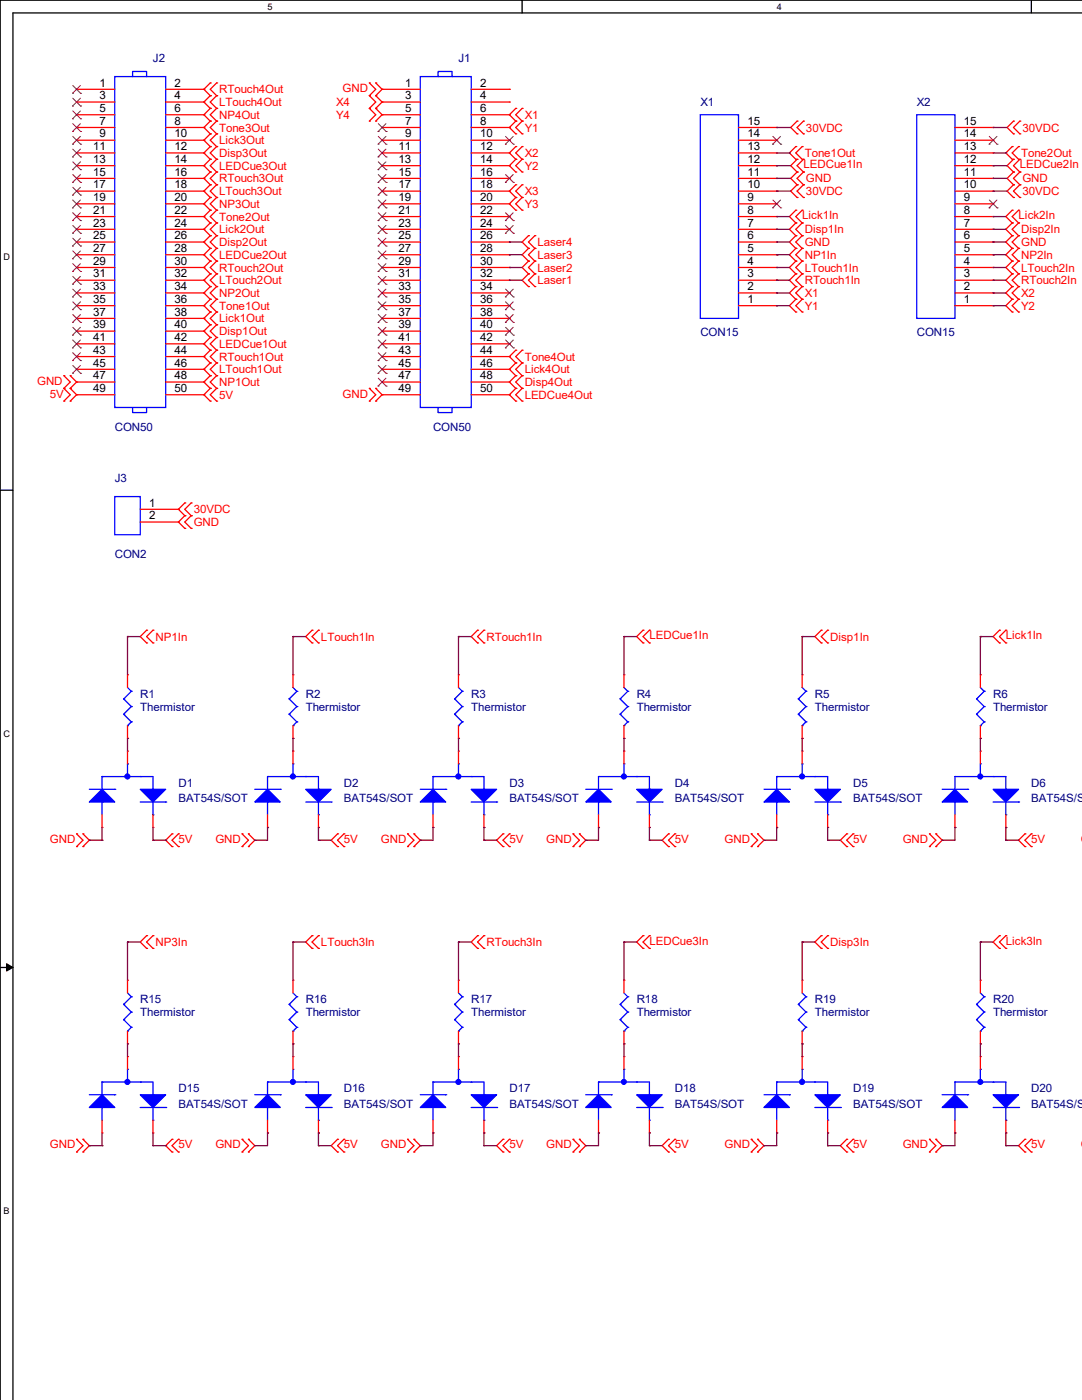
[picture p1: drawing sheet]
<svg xmlns="http://www.w3.org/2000/svg" width="216mm" height="279mm" viewBox="0 0 216 279" stroke-linecap="round" stroke-linejoin="round" font-family="sans-serif">
<defs><g id="words">
<g font-size="2.3">
<text x="19.9" y="17.3">1</text>
<text x="34.8" y="17.3">2</text>
<text x="80.8" y="17.3">1</text>
<text x="95.8" y="17.3">2</text>
<text x="19.9" y="19.8">3</text>
<text x="19.9" y="22.4">5</text>
<text x="34.8" y="19.8">4</text>
<text x="34.8" y="22.4">6</text>
<text x="80.8" y="19.8">3</text>
<text x="80.8" y="22.4">5</text>
<text x="95.8" y="19.8">4</text>
<text x="95.8" y="22.4">6</text>
<text x="18.6" y="30">11</text>
<text x="19.9" y="24.9">7</text>
<text x="19.9" y="27.4">9</text>
<text x="34.8" y="24.9">8</text>
<text x="34.8" y="27.4">10</text>
<text x="34.8" y="30">12</text>
<text x="79.5" y="30">11</text>
<text x="80.8" y="24.9">7</text>
<text x="80.8" y="27.4">9</text>
<text x="95.8" y="24.9">8</text>
<text x="95.8" y="27.4">10</text>
<text x="95.8" y="30">12</text>
<text x="149.1" y="30">13</text>
<text x="149.1" y="27.4">14</text>
<text x="149.1" y="24.9">15</text>
<text x="192.3" y="30">13</text>
<text x="192.3" y="27.4">14</text>
<text x="192.3" y="24.9">15</text>
<text x="18.6" y="32.5">13</text>
<text x="18.6" y="35.1">15</text>
<text x="34.8" y="32.5">14</text>
<text x="34.8" y="35.1">16</text>
<text x="79.5" y="32.5">13</text>
<text x="79.5" y="35.1">15</text>
<text x="95.8" y="32.5">14</text>
<text x="95.8" y="35.1">16</text>
<text x="149.1" y="35.1">11</text>
<text x="149.1" y="32.5">12</text>
<text x="192.3" y="35.1">11</text>
<text x="192.3" y="32.5">12</text>
<text x="18.6" y="37.6">17</text>
<text x="18.6" y="40.1">19</text>
<text x="34.8" y="37.6">18</text>
<text x="34.8" y="40.1">20</text>
<text x="79.5" y="37.6">17</text>
<text x="79.5" y="40.1">19</text>
<text x="95.8" y="37.6">18</text>
<text x="95.8" y="40.1">20</text>
<text x="149.1" y="40.1">9</text>
<text x="149.1" y="37.6">10</text>
<text x="192.3" y="40.1">9</text>
<text x="192.3" y="37.6">10</text>
<text x="18.6" y="42.7">21</text>
<text x="18.6" y="45.2">23</text>
<text x="18.6" y="47.8">25</text>
<text x="34.8" y="42.7">22</text>
<text x="34.8" y="45.2">24</text>
<text x="34.8" y="47.8">26</text>
<text x="79.5" y="42.7">21</text>
<text x="79.5" y="45.2">23</text>
<text x="79.5" y="47.8">25</text>
<text x="95.8" y="42.7">22</text>
<text x="95.8" y="45.2">24</text>
<text x="95.8" y="47.8">26</text>
<text x="149.1" y="47.8">6</text>
<text x="149.1" y="45.2">7</text>
<text x="149.1" y="42.7">8</text>
<text x="192.3" y="47.8">6</text>
<text x="192.3" y="45.2">7</text>
<text x="192.3" y="42.7">8</text>
<text x="18.6" y="50.3">27</text>
<text x="18.6" y="52.8">29</text>
<text x="34.8" y="50.3">28</text>
<text x="34.8" y="52.8">30</text>
<text x="79.5" y="50.3">27</text>
<text x="79.5" y="52.8">29</text>
<text x="95.8" y="50.3">28</text>
<text x="95.8" y="52.8">30</text>
<text x="149.1" y="52.8">4</text>
<text x="149.1" y="50.3">5</text>
<text x="192.3" y="52.8">4</text>
<text x="192.3" y="50.3">5</text>
<text x="18.6" y="55.4">31</text>
<text x="18.6" y="57.9">33</text>
<text x="34.8" y="55.4">32</text>
<text x="34.8" y="57.9">34</text>
<text x="79.5" y="55.4">31</text>
<text x="79.5" y="57.9">33</text>
<text x="95.8" y="55.4">32</text>
<text x="95.8" y="57.9">34</text>
<text x="149.1" y="57.9">2</text>
<text x="149.1" y="55.4">3</text>
<text x="192.3" y="57.9">2</text>
<text x="192.3" y="55.4">3</text>
<text x="18.6" y="60.5">35</text>
<text x="18.6" y="63">37</text>
<text x="18.6" y="65.5">39</text>
<text x="34.8" y="60.5">36</text>
<text x="34.8" y="63">38</text>
<text x="34.8" y="65.5">40</text>
<text x="79.5" y="60.5">35</text>
<text x="79.5" y="63">37</text>
<text x="79.5" y="65.5">39</text>
<text x="95.8" y="60.5">36</text>
<text x="95.8" y="63">38</text>
<text x="95.8" y="65.5">40</text>
<text x="149.1" y="60.5">1</text>
<text x="192.3" y="60.5">1</text>
<text x="18.6" y="68.1">41</text>
<text x="18.6" y="70.6">43</text>
<text x="34.8" y="68.1">42</text>
<text x="34.8" y="70.6">44</text>
<text x="79.5" y="68.1">41</text>
<text x="79.5" y="70.6">43</text>
<text x="95.8" y="68.1">42</text>
<text x="95.8" y="70.6">44</text>
<text x="18.6" y="73.2">45</text>
<text x="18.6" y="75.7">47</text>
<text x="34.8" y="73.2">46</text>
<text x="34.8" y="75.7">48</text>
<text x="79.5" y="73.2">45</text>
<text x="79.5" y="75.7">47</text>
<text x="95.8" y="73.2">46</text>
<text x="95.8" y="75.7">48</text>
<text x="18.6" y="78.2">49</text>
<text x="34.8" y="78.2">50</text>
<text x="79.5" y="78.2">49</text>
<text x="95.8" y="78.2">50</text>
<text x="29.8" y="101.1">1</text>
<text x="29.8" y="103.6">2</text>
</g>
<g font-size="2.3" fill="#000080">
<text x="30.5" y="12.3">J2</text>
<text x="91.5" y="12.3">J1</text>
<text x="139.7" y="21.2">X1</text>
<text x="182.9" y="21.2">X2</text>
<text x="139.7" y="67.1">CON15</text>
<text x="182.9" y="67.1">CON15</text>
<text x="22.9" y="85.9">CON50</text>
<text x="86.4" y="85.9">CON50</text>
<text x="22.9" y="96.1">J3</text>
<text x="22.9" y="111.3">CON2</text>
<text x="28" y="139.3">R1</text>
<text x="28" y="141.8">Thermistor</text>
<text x="61" y="139.3">R2</text>
<text x="61" y="141.8">Thermistor</text>
<text x="94" y="139.3">R3</text>
<text x="94" y="141.8">Thermistor</text>
<text x="127" y="139.3">R4</text>
<text x="127" y="141.8">Thermistor</text>
<text x="162.6" y="139.3">R5</text>
<text x="162.6" y="141.8">Thermistor</text>
<text x="198.2" y="139.3">R6</text>
<text x="198.2" y="141.8">Thermistor</text>
<text x="35.6" y="157.1">D1</text>
<text x="35.6" y="160.1">BAT54S/SOT</text>
<text x="68.6" y="157.1">D2</text>
<text x="68.6" y="160.1">BAT54S/SOT</text>
<text x="101.6" y="157.1">D3</text>
<text x="101.6" y="160.1">BAT54S/SOT</text>
<text x="134.7" y="157.1">D4</text>
<text x="134.7" y="160.1">BAT54S/SOT</text>
<text x="170.2" y="157.1">D5</text>
<text x="170.2" y="160.1">BAT54S/SOT</text>
<text x="205.8" y="157.1">D6</text>
<text x="205.8" y="160.1">BAT54S/SO</text>
<text x="28" y="200.2">R15</text>
<text x="28" y="202.8">Thermistor</text>
<text x="61" y="200.2">R16</text>
<text x="61" y="202.8">Thermistor</text>
<text x="94" y="200.2">R17</text>
<text x="94" y="202.8">Thermistor</text>
<text x="127" y="200.2">R18</text>
<text x="127" y="202.8">Thermistor</text>
<text x="162.6" y="200.2">R19</text>
<text x="162.6" y="202.8">Thermistor</text>
<text x="198.2" y="200.2">R20</text>
<text x="198.2" y="202.8">Thermistor</text>
<text x="35.6" y="218">D15</text>
<text x="35.6" y="221.1">BAT54S/SOT</text>
<text x="68.6" y="218">D16</text>
<text x="68.6" y="221.1">BAT54S/SOT</text>
<text x="101.6" y="218">D17</text>
<text x="101.6" y="221.1">BAT54S/SOT</text>
<text x="134.7" y="218">D18</text>
<text x="134.7" y="221.1">BAT54S/SOT</text>
<text x="170.2" y="218">D19</text>
<text x="170.2" y="221.1">BAT54S/SOT</text>
<text x="205.8" y="218">D20</text>
<text x="205.8" y="221.1">BAT54S/SO</text>
</g>
<g font-size="2.3" fill="#f00">
<text x="43.7" y="18.6">RTouch4Out</text>
<text x="43.7" y="21.2">LTouch4Out</text>
<text x="43.7" y="23.7">NP4Out</text>
<text x="67.1" y="21.2">X4</text>
<text x="67.1" y="23.7">Y4</text>
<text x="68.4" y="18.4">GND</text>
<text x="104.7" y="23.7">X1</text>
<text x="43.7" y="28.8">Lick3Out</text>
<text x="43.7" y="26.2">Tone3Out</text>
<text x="104.7" y="26.2">Y1</text>
<text x="160.8" y="26.2">30VDC</text>
<text x="204" y="26.2">30VDC</text>
<text x="43.7" y="33.9">LEDCue3Out</text>
<text x="43.7" y="31.3">Disp3Out</text>
<text x="104.7" y="31.3">X2</text>
<text x="104.7" y="33.9">Y2</text>
<text x="160.3" y="33.6">LEDCue1In</text>
<text x="160.6" y="31.3">Tone1Out</text>
<text x="203.5" y="33.6">LEDCue2In</text>
<text x="203.8" y="31.3">Tone2Out</text>
<text x="43.7" y="36.4">RTouch3Out</text>
<text x="43.7" y="38.9">LTouch3Out</text>
<text x="43.7" y="41.5">NP3Out</text>
<text x="104.7" y="38.9">X3</text>
<text x="104.7" y="41.5">Y3</text>
<text x="160.8" y="36.4">GND</text>
<text x="160.8" y="38.9">30VDC</text>
<text x="204" y="36.4">GND</text>
<text x="204" y="38.9">30VDC</text>
<text x="43.7" y="46.6">Lick2Out</text>
<text x="43.7" y="44">Tone2Out</text>
<text x="160.1" y="43.8">Lick1In</text>
<text x="160.6" y="46.6">Disp1In</text>
<text x="203.2" y="43.8">Lick2In</text>
<text x="203.8" y="46.6">Disp2In</text>
<text x="43.7" y="49.1">Disp2Out</text>
<text x="43.7" y="51.6">LEDCue2Out</text>
<text x="107.2" y="49.1">Laser4</text>
<text x="107.2" y="51.6">Laser3</text>
<text x="160.6" y="51.6">NP1In</text>
<text x="160.6" y="49.1">GND</text>
<text x="203.8" y="51.6">NP2In</text>
<text x="203.8" y="49.1">GND</text>
<text x="43.7" y="54.2">RTouch2Out</text>
<text x="43.7" y="56.7">LTouch2Out</text>
<text x="43.7" y="59.3">NP2Out</text>
<text x="107.2" y="54.2">Laser2</text>
<text x="107.2" y="56.7">Laser1</text>
<text x="160.6" y="59.3">X1</text>
<text x="160.6" y="54.2">LTouch1In</text>
<text x="160.6" y="56.7">RTouch1In</text>
<text x="203.8" y="59.3">X2</text>
<text x="203.8" y="54.2">LTouch2In</text>
<text x="203.8" y="56.7">RTouch2In</text>
<text x="43.7" y="64.3">Lick1Out</text>
<text x="43.7" y="61.8">Tone1Out</text>
<text x="160.6" y="61.8">Y1</text>
<text x="203.8" y="61.8">Y2</text>
<text x="43.7" y="66.9">Disp1Out</text>
<text x="43.7" y="69.4">LEDCue1Out</text>
<text x="43.7" y="72">RTouch1Out</text>
<text x="104.7" y="72">Tone4Out</text>
<text x="7.4" y="76.8">GND</text>
<text x="43.7" y="74.5">LTouch1Out</text>
<text x="43.7" y="77">NP1Out</text>
<text x="104.7" y="74.5">Lick4Out</text>
<text x="104.7" y="77">Disp4Out</text>
<text x="9.9" y="79.3">5V</text>
<text x="43.7" y="79.6">5V</text>
<text x="68.4" y="79.3">GND</text>
<text x="104.7" y="79.6">LEDCue4Out</text>
<text x="38.7" y="105">GND</text>
<text x="38.7" y="102.4">30VDC</text>
<text x="31" y="127.8">NP1In</text>
<text x="64.1" y="127.8">LTouch1In</text>
<text x="97.1" y="127.8">RTouch1In</text>
<text x="129.6" y="127.6">LEDCue1In</text>
<text x="165.7" y="127.8">Disp1In</text>
<text x="200.7" y="127.6">Lick1In</text>
<text x="9.9" y="168.2">GND</text>
<text x="35.6" y="168.2">5V</text>
<text x="43" y="168.2">GND</text>
<text x="68.6" y="168.2">5V</text>
<text x="76" y="168.2">GND</text>
<text x="101.6" y="168.2">5V</text>
<text x="109" y="168.2">GND</text>
<text x="134.7" y="168.2">5V</text>
<text x="144.6" y="168.2">GND</text>
<text x="170.2" y="168.2">5V</text>
<text x="180.1" y="168.2">GND</text>
<text x="205.8" y="168.2">5V</text>
<text x="215.7" y="168.2">G</text>
<text x="31" y="188.8">NP3In</text>
<text x="64.1" y="188.8">LTouch3In</text>
<text x="97.1" y="188.8">RTouch3In</text>
<text x="129.6" y="188.6">LEDCue3In</text>
<text x="165.7" y="188.8">Disp3In</text>
<text x="200.7" y="188.6">Lick3In</text>
<text x="9.9" y="229.2">GND</text>
<text x="35.6" y="229.2">5V</text>
<text x="43" y="229.2">GND</text>
<text x="68.6" y="229.2">5V</text>
<text x="76" y="229.2">GND</text>
<text x="101.6" y="229.2">5V</text>
<text x="109" y="229.2">GND</text>
<text x="134.7" y="229.2">5V</text>
<text x="144.6" y="229.2">GND</text>
<text x="170.2" y="229.2">5V</text>
<text x="180.1" y="229.2">GND</text>
<text x="205.8" y="229.2">5V</text>
<text x="215.7" y="229.2">G</text>
</g>
<g font-size="1.8">
<text x="53.4" y="1.9">5</text>
<text x="155" y="1.9">4</text>
<text x=".7" y="51.8">D</text>
<text x=".7" y="147.1">C</text>
<text x=".7" y="242.3">B</text>
</g>
</g></defs>
<path d="M215.9 0h-215.9v279.4M215.9 2.6h-213.3v276.8" fill="none" stroke="#000" stroke-width=".25"/>
<path d="M53.4 .3h1v2h-1z" fill="#fff"/>
<path d="M104.2 0v2.6" fill="none" stroke="#000" stroke-width=".25"/>
<path d="M155 .3h1v2h-1z" fill="#fff"/>
<path d="M205.8 0v2.6" fill="none" stroke="#000" stroke-width=".25"/>
<g fill="#fff">
<path d="M.7 50.2h1.2v2h-1.2z"/>
<path d="M.7 145.5h1.2v1.9h-1.2z"/>
</g>
<path d="M0 97.8h2.6" fill="none" stroke="#000" stroke-width=".25"/>
<path d="M.7 240.7h1.2v2h-1.2z" fill="#fff"/>
<path d="M0 193.1h2.6" fill="none" stroke="#000" stroke-width=".25"/>
<path d="M1.3 192.3l1.3 .8-1.3 .7z" fill="#000" stroke="#000" stroke-width=".2"/>
<g fill="none" stroke="#f00" stroke-width=".25">
<path d="M15.3 17.8h.1M15.3 17.8h7.6M33.1 17.8h7.6M40.7 17.8h.1M40.7 17.8l1.3 1.3M42 16.6h.1M42 19.1h.1M42 16.6l-1.3 1.2M42 19.1l-1.3 1.3M43.2 19.1h.1M43.2 16.6h.1M43.2 16.6l-1.2 1.2 1.2 1.3"/>
<path d="M43.2 19.1l-1.2 1.3 1.2 1.2M73.7 19.1h.1M73.7 16.6h.1M73.7 19.1l1.3 1.3-1.3 1.2M73.7 16.6l1.3 1.2-1.3 1.3M75 19.1h.1M75 16.6h.1M75 19.1l1.2 1.3M75 16.6l1.2 1.2M76.2 17.8h.1M76.2 17.8l-1.2 1.3M76.2 17.8h7.7"/>
<path d="M94 17.8h7.6M101.6 17.8h.1M15.3 20.4h.1M15.3 22.9h.1M15.3 25.4h.1M15.3 28h.1M15.3 30.5h.1M15.3 33.1h.1M15.3 35.6h.1M15.3 38.1h.1M15.3 38.1h7.6M15.3 35.6h7.6"/>
<path d="M15.3 33.1h7.6M15.3 30.5h7.6M15.3 28h7.6M15.3 25.4h7.6M15.3 20.4h7.6M15.3 22.9h7.6M33.1 38.1h7.6M33.1 35.6h7.6M33.1 33.1h7.6M33.1 30.5h7.6M33.1 28h7.6M33.1 25.4h7.6"/>
<path d="M33.1 20.4h7.6M33.1 22.9h7.6M40.7 20.4h.1M40.7 22.9h.1M40.7 25.4h.1M40.7 28h.1M40.7 30.5h.1M40.7 33.1h.1M40.7 35.6h.1M40.7 38.1h.1M40.7 20.4l1.3 1.2M40.7 22.9l1.3 1.3"/>
<path d="M40.7 28l1.3 1.3M40.7 33.1l1.3 1.2M40.7 30.5l1.3 1.3M40.7 35.6l1.3 1.3M40.7 38.1l1.3 1.3M40.7 25.4l1.3 1.3M42 21.6h.1M42 24.2h.1M42 26.7h.1M42 29.3h.1M42 31.8h.1M42 34.3h.1"/>
<path d="M42 36.9h.1M42 39.4h.1M42 21.6l-1.3 1.3M42 26.7l-1.3 1.3M42 31.8l-1.3 1.3M42 29.3l-1.3 1.2M42 34.3l-1.3 1.3M42 36.9l-1.3 1.2M42 39.4l-1.3 1.3M42 24.2l-1.3 1.2M43.2 21.6h.1M43.2 24.2h.1"/>
<path d="M43.2 29.3h.1M43.2 26.7h.1M43.2 34.3h.1M43.2 31.8h.1M43.2 36.9h.1M43.2 39.4h.1M43.2 21.6l-1.2 1.3 1.2 1.3M43.2 26.7l-1.2 1.3 1.2 1.3M43.2 31.8l-1.2 1.3 1.2 1.2M43.2 29.3l-1.2 1.2 1.2 1.3M43.2 34.3l-1.2 1.3 1.2 1.3M43.2 36.9l-1.2 1.2 1.2 1.3"/>
<path d="M43.2 39.4l-1.2 1.3 1.2 1.3M43.2 24.2l-1.2 1.2 1.2 1.3M73.7 21.6h.1M73.7 24.2h.1M73.7 21.6l1.3 1.3-1.3 1.3M75 21.6h.1M75 24.2h.1M75 21.6l1.2 1.3M76.2 20.4h.1M76.2 22.9h.1M76.2 25.4h.1M76.2 28h.1"/>
<path d="M76.2 30.5h.1M76.2 33.1h.1M76.2 35.6h.1M76.2 38.1h.1M76.2 20.4l-1.2 1.2M76.2 22.9l-1.2 1.3M76.2 38.1h7.7M76.2 35.6h7.7M76.2 33.1h7.7M76.2 30.5h7.7M76.2 28h7.7M76.2 25.4h7.7"/>
<path d="M76.2 20.4h7.7M76.2 22.9h7.7M94 38.1h7.6M94 35.6h7.6M94 33.1h7.6M94 30.5h7.6M94 28h7.6M94 25.4h7.6M94 20.4h7.6M94 22.9h7.6M101.6 20.4h.1M101.6 22.9h.1"/>
<path d="M101.6 25.4h.1M101.6 28h.1M101.6 30.5h.1M101.6 33.1h.1M101.6 35.6h.1M101.6 38.1h.1M101.6 22.9l1.3 1.3M101.6 25.4l1.3 1.3M101.6 30.5l1.3 1.3M101.6 33.1l1.3 1.2M101.6 38.1l1.3 1.3M102.9 21.6h.1"/>
<path d="M102.9 24.2h.1M102.9 26.7h.1M102.9 29.3h.1M102.9 31.8h.1M102.9 34.3h.1M102.9 36.9h.1M102.9 39.4h.1M102.9 21.6l-1.3 1.3M102.9 24.2l-1.3 1.2M102.9 29.3l-1.3 1.2M102.9 31.8l-1.3 1.3M102.9 36.9l-1.3 1.2"/>
<path d="M102.9 39.4l-1.3 1.3M104.2 24.2h.1M104.2 21.6h.1M104.2 26.7h.1M104.2 31.8h.1M104.2 29.3h.1M104.2 34.3h.1M104.2 39.4h.1M104.2 36.9h.1M104.2 21.6l-1.3 1.3 1.3 1.3M104.2 24.2l-1.3 1.2 1.3 1.3M104.2 29.3l-1.3 1.2 1.3 1.3"/>
<path d="M104.2 31.8l-1.3 1.3 1.3 1.2M104.2 36.9l-1.3 1.2 1.3 1.3M104.2 39.4l-1.3 1.3 1.3 1.3M147.4 38.1h7.6M147.4 35.6h7.6M147.4 33.1h7.6M147.4 30.5h7.6M147.4 28h7.6M147.4 25.4h7.6M155 38.1h.1M155 35.6h.1M155 33.1h.1"/>
<path d="M155 30.5h.1M155 28h.1M155 25.4h.1M158.8 29.3h.1M158.8 31.8h.1M158.8 29.3l-1.3 1.2 1.3 1.3M159 24.2h.1M159 26.7h.1M159 34.3h.1M159 36.9h.1M159 39.4h.1M159 31.8h.1"/>
<path d="M159 24.2l-1.2 1.2 1.2 1.3M159 34.3l-1.2 1.3 1.2 1.3M159 36.9l-1.2 1.2 1.2 1.3M159 31.8l-1.2 1.3 1.2 1.2M160.1 31.8h.1M160.1 29.3h.1M160.1 29.3l-1.3 1.2 1.3 1.3M160.3 26.7h.1M160.3 24.2h.1M160.3 36.9h.1M160.3 34.3h.1M160.3 39.4h.1"/>
<path d="M160.3 31.8h.1M160.3 24.2l-1.3 1.2 1.3 1.3M160.3 34.3l-1.3 1.3 1.3 1.3M160.3 36.9l-1.3 1.2 1.3 1.3M160.3 31.8l-1.3 1.3 1.3 1.2M190.5 38.1h7.7M190.5 35.6h7.7M190.5 33.1h7.7M190.5 30.5h7.7M190.5 28h7.7M190.5 25.4h7.7M198.2 38.1h.1"/>
<path d="M198.2 35.6h.1M198.2 33.1h.1M198.2 30.5h.1M198.2 28h.1M198.2 25.4h.1M202 29.3h.1M202 31.8h.1M202 29.3l-1.3 1.2 1.3 1.3M202.2 24.2h.1M202.2 26.7h.1M202.2 34.3h.1M202.2 36.9h.1"/>
<path d="M202.2 39.4h.1M202.2 31.8h.1M202.2 24.2l-1.2 1.2 1.2 1.3M202.2 34.3l-1.2 1.3 1.2 1.3M202.2 36.9l-1.2 1.2 1.2 1.3M202.2 31.8l-1.2 1.3 1.2 1.2M203.2 31.8h.1M203.2 29.3h.1M203.2 29.3l-1.2 1.2 1.2 1.3M203.5 26.7h.1M203.5 24.2h.1M203.5 36.9h.1"/>
<path d="M203.5 34.3h.1M203.5 39.4h.1M203.5 31.8h.1M203.5 24.2l-1.3 1.2 1.3 1.3M203.5 34.3l-1.3 1.3 1.3 1.3M203.5 36.9l-1.3 1.2 1.3 1.3M203.5 31.8l-1.3 1.3 1.3 1.2M15.3 40.7h.1M15.3 43.2h.1M15.3 45.8h.1M15.3 48.3h.1M15.3 50.8h.1"/>
<path d="M15.3 53.4h.1M15.3 55.9h.1M15.3 58.5h.1M15.3 58.5h7.6M15.3 55.9h7.6M15.3 53.4h7.6M15.3 50.8h7.6M15.3 48.3h7.6M15.3 45.8h7.6M15.3 43.2h7.6M15.3 40.7h7.6M33.1 58.5h7.6"/>
<path d="M33.1 55.9h7.6M33.1 53.4h7.6M33.1 50.8h7.6M33.1 48.3h7.6M33.1 45.8h7.6M33.1 43.2h7.6M33.1 40.7h7.6M40.7 40.7h.1M40.7 43.2h.1M40.7 45.8h.1M40.7 48.3h.1M40.7 50.8h.1"/>
<path d="M40.7 53.4h.1M40.7 55.9h.1M40.7 58.5h.1M40.7 40.7l1.3 1.3M40.7 45.8l1.3 1.2M40.7 48.3l1.3 1.3M40.7 50.8l1.3 1.3M40.7 53.4l1.3 1.3M40.7 55.9l1.3 1.3M40.7 58.5l1.3 1.2M40.7 43.2l1.3 1.3M42 42h.1"/>
<path d="M42 44.5h.1M42 47h.1M42 49.6h.1M42 52.1h.1M42 54.7h.1M42 57.2h.1M42 59.7h.1M42 44.5l-1.3 1.3M42 47l-1.3 1.3M42 49.6l-1.3 1.2M42 52.1l-1.3 1.3M42 54.7l-1.3 1.2"/>
<path d="M42 57.2l-1.3 1.3M42 59.7l-1.3 1.3M42 42l-1.3 1.2M43.2 42h.1M43.2 47h.1M43.2 44.5h.1M43.2 49.6h.1M43.2 52.1h.1M43.2 54.7h.1M43.2 57.2h.1M43.2 59.7h.1M43.2 44.5l-1.2 1.3 1.2 1.2"/>
<path d="M43.2 47l-1.2 1.3 1.2 1.3M43.2 49.6l-1.2 1.2 1.2 1.3M43.2 52.1l-1.2 1.3 1.2 1.3M43.2 54.7l-1.2 1.2 1.2 1.3M43.2 57.2l-1.2 1.3 1.2 1.2M43.2 59.7l-1.2 1.3 1.2 1.3M43.2 42l-1.2 1.2 1.2 1.3M76.2 40.7h.1M76.2 43.2h.1M76.2 45.8h.1M76.2 48.3h.1M76.2 50.8h.1"/>
<path d="M76.2 53.4h.1M76.2 55.9h.1M76.2 58.5h.1M76.2 58.5h7.7M76.2 55.9h7.7M76.2 53.4h7.7M76.2 50.8h7.7M76.2 48.3h7.7M76.2 45.8h7.7M76.2 43.2h7.7M76.2 40.7h7.7M94 58.5h7.6"/>
<path d="M94 55.9h7.6M94 53.4h7.6M94 50.8h7.6M94 48.3h7.6M94 45.8h7.6M94 43.2h7.6M94 40.7h7.6M101.6 40.7h.1M101.6 43.2h.1M101.6 45.8h.1M101.6 48.3h.1M101.6 50.8h.1"/>
<path d="M101.6 53.4h.1M101.6 55.9h.1M101.6 58.5h.1M101.6 40.7l1.3 1.3M102.9 42h.1M104.2 42h.1M105.5 47h.1M105.5 49.6h.1M105.5 52.1h.1M105.5 54.7h.1M105.5 57.2h.1M105.5 47l-1.3 1.3 1.3 1.3"/>
<path d="M105.5 49.6l-1.3 1.2 1.3 1.3M105.5 52.1l-1.3 1.3 1.3 1.3M105.5 54.7l-1.3 1.2 1.3 1.3M106.7 49.6h.1M106.7 47h.1M106.7 52.1h.1M106.7 54.7h.1M106.7 57.2h.1M106.7 47l-1.2 1.3 1.2 1.3M106.7 49.6l-1.2 1.2 1.2 1.3M106.7 52.1l-1.2 1.3 1.2 1.3M106.7 54.7l-1.2 1.2 1.2 1.3"/>
<path d="M147.4 58.5h7.6M147.4 55.9h7.6M147.4 53.4h7.6M147.4 50.8h7.6M147.4 48.3h7.6M147.4 45.8h7.6M147.4 43.2h7.6M147.4 40.7h7.6M155 58.5h.1M155 55.9h.1M155 53.4h.1M155 50.8h.1"/>
<path d="M155 48.3h.1M155 45.8h.1M155 43.2h.1M155 40.7h.1M158.8 59.7h.1M158.8 57.2h.1M158.8 49.6h.1M158.8 52.1h.1M158.8 44.5h.1M158.8 47h.1M158.8 54.7h.1M158.8 42h.1"/>
<path d="M158.8 59.7l-1.3 1.3 1.3 1.3M158.8 57.2l-1.3 1.3 1.3 1.2M158.8 49.6l-1.3 1.2 1.3 1.3M158.8 44.5l-1.3 1.3 1.3 1.2M158.8 52.1l-1.3 1.3 1.3 1.3M158.8 54.7l-1.3 1.2 1.3 1.3M158.8 47l-1.3 1.3 1.3 1.3M158.8 42l-1.3 1.2 1.3 1.3M160.1 59.7h.1M160.1 57.2h.1M160.1 52.1h.1M160.1 49.6h.1"/>
<path d="M160.1 47h.1M160.1 44.5h.1M160.1 54.7h.1M160.1 42h.1M160.1 59.7l-1.3 1.3 1.3 1.3M160.1 57.2l-1.3 1.3 1.3 1.2M160.1 49.6l-1.3 1.2 1.3 1.3M160.1 44.5l-1.3 1.3 1.3 1.2M160.1 52.1l-1.3 1.3 1.3 1.3M160.1 54.7l-1.3 1.2 1.3 1.3M160.1 47l-1.3 1.3 1.3 1.3M160.1 42l-1.3 1.2 1.3 1.3"/>
<path d="M190.5 58.5h7.7M190.5 55.9h7.7M190.5 53.4h7.7M190.5 50.8h7.7M190.5 48.3h7.7M190.5 45.8h7.7M190.5 43.2h7.7M190.5 40.7h7.7M198.2 58.5h.1M198.2 55.9h.1M198.2 53.4h.1M198.2 50.8h.1"/>
<path d="M198.2 48.3h.1M198.2 45.8h.1M198.2 43.2h.1M198.2 40.7h.1M202 59.7h.1M202 57.2h.1M202 49.6h.1M202 52.1h.1M202 44.5h.1M202 47h.1M202 54.7h.1M202 42h.1"/>
<path d="M202 59.7l-1.3 1.3 1.3 1.3M202 57.2l-1.3 1.3 1.3 1.2M202 49.6l-1.3 1.2 1.3 1.3M202 44.5l-1.3 1.3 1.3 1.2M202 52.1l-1.3 1.3 1.3 1.3M202 54.7l-1.3 1.2 1.3 1.3M202 47l-1.3 1.3 1.3 1.3M202 42l-1.3 1.2 1.3 1.3M203.2 59.7h.1M203.2 57.2h.1M203.2 52.1h.1M203.2 49.6h.1"/>
<path d="M203.2 47h.1M203.2 44.5h.1M203.2 54.7h.1M203.2 42h.1M203.2 59.7l-1.2 1.3 1.2 1.3M203.2 57.2l-1.2 1.3 1.2 1.2M203.2 49.6l-1.2 1.2 1.2 1.3M203.2 44.5l-1.2 1.3 1.2 1.2M203.2 52.1l-1.2 1.3 1.2 1.3M203.2 54.7l-1.2 1.2 1.2 1.3M203.2 47l-1.2 1.3 1.2 1.3M203.2 42l-1.2 1.2 1.2 1.3"/>
<path d="M12.7 77.5h.1M12.7 75h.1M12.7 75l1.3 1.2-1.3 1.3M12.7 77.5l1.3 1.3-1.3 1.3M14 77.5h.1M14 75h.1M14 77.5l1.3 1.3M14 75l1.3 1.2M15.3 61h.1M15.3 63.5h.1M15.3 66.1h.1M15.3 68.6h.1"/>
<path d="M15.3 71.2h.1M15.3 73.7h.1M15.3 76.2h.1M15.3 78.8h.1M15.3 76.2l-1.3 1.3M15.3 78.8l-1.3 1.3M15.3 61h7.6M15.3 63.5h7.6M15.3 66.1h7.6M15.3 68.6h7.6M15.3 71.2h7.6M15.3 73.7h7.6"/>
<path d="M15.3 76.2h7.6M15.3 78.8h7.6M33.1 61h7.6M33.1 63.5h7.6M33.1 66.1h7.6M33.1 68.6h7.6M33.1 71.2h7.6M33.1 73.7h7.6M33.1 76.2h7.6M33.1 78.8h7.6M40.7 61h.1M40.7 63.5h.1"/>
<path d="M40.7 66.1h.1M40.7 68.6h.1M40.7 71.2h.1M40.7 73.7h.1M40.7 76.2h.1M40.7 78.8h.1M40.7 63.5l1.3 1.3M40.7 66.1l1.3 1.3M40.7 68.6l1.3 1.3M40.7 73.7l1.3 1.3M40.7 71.2l1.3 1.2M40.7 76.2l1.3 1.3"/>
<path d="M40.7 78.8l1.3 1.3M40.7 61l1.3 1.3M42 62.3h.1M42 64.8h.1M42 67.4h.1M42 69.9h.1M42 72.4h.1M42 75h.1M42 77.5h.1M42 62.3l-1.3 1.2M42 64.8l-1.3 1.3M42 67.4l-1.3 1.2"/>
<path d="M42 72.4l-1.3 1.3M42 69.9l-1.3 1.3M42 75l-1.3 1.2M42 77.5l-1.3 1.3M43.2 64.8h.1M43.2 62.3h.1M43.2 67.4h.1M43.2 69.9h.1M43.2 75h.1M43.2 72.4h.1M43.2 77.5h.1M43.2 62.3l-1.2 1.2 1.2 1.3"/>
<path d="M43.2 64.8l-1.2 1.3 1.2 1.3M43.2 67.4l-1.2 1.2 1.2 1.3M43.2 72.4l-1.2 1.3 1.2 1.3M43.2 69.9l-1.2 1.3 1.2 1.2M43.2 75l-1.2 1.2 1.2 1.3M43.2 77.5l-1.2 1.3 1.2 1.3M73.7 77.5h.1M73.7 77.5l1.3 1.3-1.3 1.3M75 77.5h.1M75 77.5l1.2 1.3M76.2 61h.1M76.2 63.5h.1"/>
<path d="M76.2 66.1h.1M76.2 68.6h.1M76.2 71.2h.1M76.2 73.7h.1M76.2 76.2h.1M76.2 78.8h.1M76.2 78.8l-1.2 1.3M76.2 61h7.7M76.2 63.5h7.7M76.2 66.1h7.7M76.2 68.6h7.7M76.2 71.2h7.7"/>
<path d="M76.2 73.7h7.7M76.2 76.2h7.7M76.2 78.8h7.7M94 61h7.6M94 63.5h7.6M94 66.1h7.6M94 68.6h7.6M94 71.2h7.6M94 73.7h7.6M94 76.2h7.6M94 78.8h7.6M101.6 61h.1"/>
<path d="M101.6 63.5h.1M101.6 66.1h.1M101.6 68.6h.1M101.6 71.2h.1M101.6 73.7h.1M101.6 76.2h.1M101.6 78.8h.1M101.6 73.7l1.3 1.3M101.6 76.2l1.3 1.3M101.6 78.8l1.3 1.3M101.6 71.2l1.3 1.2M102.9 72.4h.1"/>
<path d="M102.9 75h.1M102.9 77.5h.1M102.9 69.9h.1M102.9 72.4l-1.3 1.3M102.9 75l-1.3 1.2M102.9 77.5l-1.3 1.3M102.9 69.9l-1.3 1.3M104.2 75h.1M104.2 72.4h.1M104.2 77.5h.1M104.2 69.9h.1M104.2 72.4l-1.3 1.3 1.3 1.3"/>
<path d="M104.2 75l-1.3 1.2 1.3 1.3M104.2 77.5l-1.3 1.3 1.3 1.3M104.2 69.9l-1.3 1.3 1.3 1.2M147.4 61h7.6M155 61h.1M158.8 62.3h.1M160.1 62.3h.1M190.5 61h7.7M198.2 61h.1M202 62.3h.1M203.2 62.3h.1M12.7 80.1h.1"/>
<path d="M14 80.1h.1M42 80.1h.1M43.2 80.1h.1M73.7 80.1h.1M75 80.1h.1M102.9 80.1h.1M104.2 80.1h.1M28 101.6h7.6M28 104.2h7.6M35.6 101.6h.1M35.6 104.2h.1M35.6 104.2l1.3 1.3"/>
<path d="M35.6 101.6l1.3 1.3M36.9 102.9h.1M36.9 105.5h.1M36.9 100.4h.1M36.9 102.9l-1.3 1.3M36.9 100.4l-1.3 1.2M38.1 105.5h.1M38.1 102.9h.1M38.1 100.4h.1M38.1 102.9l-1.2 1.3 1.2 1.3M38.1 100.4l-1.2 1.2 1.2 1.3M25.4 134.7h.1"/>
<path d="M25.4 134.7v2.5M29.3 125.8h.1M29.3 128.3h.1M29.3 125.8l-1.3 1.2 1.3 1.3M30.5 128.3h.1M30.5 125.8h.1M30.5 125.8l-1.2 1.2 1.2 1.3M58.5 134.7h.1M58.5 134.7v2.5M62.3 125.8h.1M62.3 128.3h.1M62.3 125.8l-1.3 1.2 1.3 1.3"/>
<path d="M63.5 128.3h.1M63.5 125.8h.1M63.5 125.8l-1.2 1.2 1.2 1.3M91.5 134.7h.1M91.5 134.7v2.5M95.3 125.8h.1M95.3 128.3h.1M95.3 125.8l-1.3 1.2 1.3 1.3M96.6 128.3h.1M96.6 125.8h.1M96.6 125.8l-1.3 1.2 1.3 1.3M124.5 134.7h.1"/>
<path d="M124.5 134.7v2.5M128.3 128.3h.1M128.3 125.8h.1M128.3 125.8l-1.3 1.2 1.3 1.3M129.6 125.8h.1M129.6 128.3h.1M129.6 125.8l-1.3 1.2 1.3 1.3M160.1 134.7h.1M160.1 134.7v2.5M163.9 125.8h.1M163.9 128.3h.1M163.9 125.8l-1.3 1.2 1.3 1.3"/>
<path d="M165.1 128.3h.1M165.1 125.8h.1M165.1 125.8l-1.2 1.2 1.2 1.3M195.6 134.7h.1M195.6 134.7v2.5M199.4 125.8h.1M199.4 128.3h.1M199.4 125.8l-1.2 1.2 1.2 1.3M200.7 128.3h.1M200.7 125.8h.1M200.7 125.8l-1.3 1.2 1.3 1.3M25.4 147.4h.1"/>
<path d="M25.4 149.9h.1M25.4 144.8v2.6M25.4 149.9v2.5M58.5 147.4h.1M58.5 149.9h.1M58.5 144.8v2.6M58.5 149.9v2.5M91.5 147.4h.1M91.5 149.9h.1M91.5 144.8v2.6M91.5 149.9v2.5M124.5 147.4h.1"/>
<path d="M124.5 149.9h.1M124.5 144.8v2.6M124.5 149.9v2.5M160.1 147.4h.1M160.1 149.9h.1M160.1 144.8v2.6M160.1 149.9v2.5M195.6 149.9h.1M195.6 147.4h.1M195.6 144.8v2.6M195.6 149.9v2.5M15.3 166.4h.1"/>
<path d="M15.3 169h.1M15.3 166.4l1.3 1.3-1.3 1.3M16.6 169h.1M16.6 166.4h.1M16.6 166.4l1.2 1.3-1.2 1.3M20.4 165.1h.1M20.4 162.6v2.5M30.5 165.1h.1M30.5 162.6v2.5M34.3 166.4h.1M34.3 169h.1M34.3 166.4l-1.2 1.3 1.2 1.3"/>
<path d="M35.6 169h.1M35.6 166.4h.1M35.6 166.4l-1.3 1.3 1.3 1.3M48.3 166.4h.1M48.3 169h.1M48.3 166.4l1.3 1.3-1.3 1.3M49.6 169h.1M49.6 166.4h.1M49.6 166.4l1.2 1.3-1.2 1.3M53.4 165.1h.1M53.4 162.6v2.5M63.5 165.1h.1"/>
<path d="M63.5 162.6v2.5M67.4 166.4h.1M67.4 169h.1M67.4 166.4l-1.3 1.3 1.3 1.3M68.6 169h.1M68.6 166.4h.1M68.6 166.4l-1.2 1.3 1.2 1.3M81.3 166.4h.1M81.3 169h.1M81.3 166.4l1.3 1.3-1.3 1.3M82.6 169h.1M82.6 166.4h.1"/>
<path d="M82.6 166.4l1.3 1.3-1.3 1.3M86.4 165.1h.1M86.4 162.6v2.5M96.6 165.1h.1M96.6 162.6v2.5M100.4 166.4h.1M100.4 169h.1M100.4 166.4l-1.3 1.3 1.3 1.3M101.6 169h.1M101.6 166.4h.1M101.6 166.4l-1.2 1.3 1.2 1.3M114.3 166.4h.1"/>
<path d="M114.3 169h.1M114.3 166.4l1.3 1.3-1.3 1.3M115.6 169h.1M115.6 166.4h.1M115.6 166.4l1.3 1.3-1.3 1.3M119.4 165.1h.1M119.4 162.6v2.5M129.6 165.1h.1M129.6 162.6v2.5M133.4 166.4h.1M133.4 169h.1M133.4 166.4l-1.3 1.3 1.3 1.3"/>
<path d="M134.7 169h.1M134.7 166.4h.1M134.7 166.4l-1.3 1.3 1.3 1.3M149.9 166.4h.1M149.9 169h.1M149.9 166.4l1.3 1.3-1.3 1.3M151.2 169h.1M151.2 166.4h.1M151.2 166.4l1.2 1.3-1.2 1.3M155 165.1h.1M155 162.6v2.5M165.1 165.1h.1"/>
<path d="M165.1 162.6v2.5M169 166.4h.1M169 169h.1M169 166.4l-1.3 1.3 1.3 1.3M170.2 169h.1M170.2 166.4h.1M170.2 166.4l-1.2 1.3 1.2 1.3M185.5 166.4h.1M185.5 169h.1M185.5 166.4l1.2 1.3-1.2 1.3M186.7 169h.1M186.7 166.4h.1"/>
<path d="M186.7 166.4l1.3 1.3-1.3 1.3M190.5 165.1h.1M190.5 162.6v2.5M200.7 165.1h.1M200.7 162.6v2.5M204.5 166.4h.1M204.5 169h.1M204.5 166.4l-1.3 1.3 1.3 1.3M205.8 169h.1M205.8 166.4h.1M205.8 166.4l-1.3 1.3 1.3 1.3M25.4 195.6h.1"/>
<path d="M25.4 195.6v2.6M29.3 186.7h.1M29.3 189.3h.1M29.3 186.7l-1.3 1.3 1.3 1.3M30.5 189.3h.1M30.5 186.7h.1M30.5 186.7l-1.2 1.3 1.2 1.3M58.5 195.6h.1M58.5 195.6v2.6M62.3 186.7h.1M62.3 189.3h.1M62.3 186.7l-1.3 1.3 1.3 1.3"/>
<path d="M63.5 189.3h.1M63.5 186.7h.1M63.5 186.7l-1.2 1.3 1.2 1.3M91.5 195.6h.1M91.5 195.6v2.6M95.3 186.7h.1M95.3 189.3h.1M95.3 186.7l-1.3 1.3 1.3 1.3M96.6 189.3h.1M96.6 186.7h.1M96.6 186.7l-1.3 1.3 1.3 1.3M124.5 195.6h.1"/>
<path d="M124.5 195.6v2.6M128.3 189.3h.1M128.3 186.7h.1M128.3 186.7l-1.3 1.3 1.3 1.3M129.6 186.7h.1M129.6 189.3h.1M129.6 186.7l-1.3 1.3 1.3 1.3M160.1 195.6h.1M160.1 195.6v2.6M163.9 186.7h.1M163.9 189.3h.1M163.9 186.7l-1.3 1.3 1.3 1.3"/>
<path d="M165.1 189.3h.1M165.1 186.7h.1M165.1 186.7l-1.2 1.3 1.2 1.3M195.6 195.6h.1M195.6 195.6v2.6M199.4 186.7h.1M199.4 189.3h.1M199.4 186.7l-1.2 1.3 1.2 1.3M200.7 189.3h.1M200.7 186.7h.1M200.7 186.7l-1.3 1.3 1.3 1.3M25.4 210.9h.1"/>
<path d="M25.4 208.3h.1M25.4 205.8v2.5M25.4 210.9v2.5M58.5 210.9h.1M58.5 208.3h.1M58.5 205.8v2.5M58.5 210.9v2.5M91.5 210.9h.1M91.5 208.3h.1M91.5 205.8v2.5M91.5 210.9v2.5M124.5 210.9h.1"/>
<path d="M124.5 208.3h.1M124.5 205.8v2.5M124.5 210.9v2.5M160.1 208.3h.1M160.1 210.9h.1M160.1 205.8v2.5M160.1 210.9v2.5M195.6 208.3h.1M195.6 210.9h.1M195.6 205.8v2.5M195.6 210.9v2.5M15.3 227.4h.1"/>
<path d="M15.3 229.9h.1M15.3 227.4l1.3 1.2-1.3 1.3M16.6 229.9h.1M16.6 227.4h.1M16.6 227.4l1.2 1.2-1.2 1.3M20.4 226.1h.1M20.4 223.6v2.5M30.5 226.1h.1M30.5 223.6v2.5M34.3 227.4h.1M34.3 229.9h.1M34.3 227.4l-1.2 1.2 1.2 1.3"/>
<path d="M35.6 229.9h.1M35.6 227.4h.1M35.6 227.4l-1.3 1.2 1.3 1.3M48.3 227.4h.1M48.3 229.9h.1M48.3 227.4l1.3 1.2-1.3 1.3M49.6 229.9h.1M49.6 227.4h.1M49.6 227.4l1.2 1.2-1.2 1.3M53.4 226.1h.1M53.4 223.6v2.5M63.5 226.1h.1"/>
<path d="M63.5 223.6v2.5M67.4 227.4h.1M67.4 229.9h.1M67.4 227.4l-1.3 1.2 1.3 1.3M68.6 229.9h.1M68.6 227.4h.1M68.6 227.4l-1.2 1.2 1.2 1.3M81.3 227.4h.1M81.3 229.9h.1M81.3 227.4l1.3 1.2-1.3 1.3M82.6 229.9h.1M82.6 227.4h.1"/>
<path d="M82.6 227.4l1.3 1.2-1.3 1.3M86.4 226.1h.1M86.4 223.6v2.5M96.6 226.1h.1M96.6 223.6v2.5M100.4 227.4h.1M100.4 229.9h.1M100.4 227.4l-1.3 1.2 1.3 1.3M101.6 229.9h.1M101.6 227.4h.1M101.6 227.4l-1.2 1.2 1.2 1.3M114.3 227.4h.1"/>
<path d="M114.3 229.9h.1M114.3 227.4l1.3 1.2-1.3 1.3M115.6 229.9h.1M115.6 227.4h.1M115.6 227.4l1.3 1.2-1.3 1.3M119.4 226.1h.1M119.4 223.6v2.5M129.6 226.1h.1M129.6 223.6v2.5M133.4 227.4h.1M133.4 229.9h.1M133.4 227.4l-1.3 1.2 1.3 1.3"/>
<path d="M134.7 229.9h.1M134.7 227.4h.1M134.7 227.4l-1.3 1.2 1.3 1.3M149.9 227.4h.1M149.9 229.9h.1M149.9 227.4l1.3 1.2-1.3 1.3M151.2 229.9h.1M151.2 227.4h.1M151.2 227.4l1.2 1.2-1.2 1.3M155 226.1h.1M155 223.6v2.5M165.1 226.1h.1"/>
<path d="M165.1 223.6v2.5M169 227.4h.1M169 229.9h.1M169 227.4l-1.3 1.2 1.3 1.3M170.2 229.9h.1M170.2 227.4h.1M170.2 227.4l-1.2 1.2 1.2 1.3M185.5 227.4h.1M185.5 229.9h.1M185.5 227.4l1.2 1.2-1.2 1.3M186.7 229.9h.1M186.7 227.4h.1"/>
<path d="M186.7 227.4l1.3 1.2-1.3 1.3M190.5 226.1h.1M190.5 223.6v2.5M200.7 226.1h.1M200.7 223.6v2.5M204.5 227.4h.1M204.5 229.9h.1M204.5 227.4l-1.3 1.2 1.3 1.3M205.8 229.9h.1M205.8 227.4h.1M205.8 227.4l-1.3 1.2 1.3 1.3"/>
</g>
<g fill="#00f" stroke="#00f" stroke-width=".25">
<path d="M190.5 157.5l2.6 2.6h-5.1z" fill-rule="evenodd"/>
<path d="M198.2 157.5h5l-2.5 2.6z" fill-rule="evenodd"/>
<path d="M155 157.5l2.5 2.6h-5.1z" fill-rule="evenodd"/>
<path d="M162.6 157.5h5.1l-2.6 2.6z" fill-rule="evenodd"/>
<path d="M17.8 221l2.6-2.5 2.5 2.5z" fill-rule="evenodd"/>
<path d="M28 218.5h5.1l-2.6 2.5z" fill-rule="evenodd"/>
<path d="M50.8 221l2.6-2.5 2.5 2.5z" fill-rule="evenodd"/>
<path d="M61 218.5h5.1l-2.6 2.5z" fill-rule="evenodd"/>
<path d="M83.9 221l2.5-2.5 2.5 2.5z" fill-rule="evenodd"/>
<path d="M94 218.5h5.1l-2.5 2.5z" fill-rule="evenodd"/>
<path d="M20.4 157.5l2.5 2.6h-5.1z" fill-rule="evenodd"/>
<path d="M28 157.5h5.1l-2.6 2.6z" fill-rule="evenodd"/>
<path d="M119.4 218.5l2.6 2.5h-5.1z" fill-rule="evenodd"/>
<path d="M127 218.5h5.1l-2.5 2.5z" fill-rule="evenodd"/>
<path d="M86.4 157.5l2.5 2.6h-5z" fill-rule="evenodd"/>
<path d="M94 157.5h5.1l-2.5 2.6z" fill-rule="evenodd"/>
<path d="M152.4 221l2.6-2.5 2.5 2.5z" fill-rule="evenodd"/>
<path d="M162.6 218.5h5.1l-2.6 2.5z" fill-rule="evenodd"/>
<path d="M53.4 157.5l2.5 2.6h-5.1z" fill-rule="evenodd"/>
<path d="M61 157.5h5.1l-2.6 2.6z" fill-rule="evenodd"/>
<path d="M190.5 218.5l2.6 2.5h-5.1z" fill-rule="evenodd"/>
<path d="M198.2 218.5h5l-2.5 2.5z" fill-rule="evenodd"/>
<path d="M119.4 157.5l2.6 2.6h-5.1z" fill-rule="evenodd"/>
<path d="M127 157.5h5.1l-2.5 2.6z" fill-rule="evenodd"/>
<circle cx="195.6" cy="155" r=".49"/>
<circle cx="160" cy="155" r=".49"/>
<circle cx="25.4" cy="215.9" r=".49"/>
<circle cx="58.4" cy="215.9" r=".49"/>
<circle cx="91.5" cy="215.9" r=".49"/>
<circle cx="25.4" cy="155" r=".49"/>
<circle cx="124.5" cy="215.9" r=".49"/>
<circle cx="91.5" cy="155" r=".49"/>
<circle cx="160" cy="215.9" r=".49"/>
<circle cx="58.4" cy="155" r=".49"/>
<circle cx="195.6" cy="215.9" r=".49"/>
<circle cx="124.5" cy="155" r=".49"/>
</g>
<g fill="none" stroke="#00f" stroke-width=".25">
<path d="M22.9 15.3h10.2v66h-10.2zM26.5 15.3v-1h2.8v1M83.9 15.3h10.1v66h-10.1zM87.4 15.3v-1h2.8v1M139.7 22.9h7.7v40.6h-7.7zM182.9 22.9h7.6v40.6h-7.6zM22.9 99.1h5.1v7.6h-5.1zM26.5 81.3v1h2.8v-1M87.4 81.3v1h2.8v-1M24.7 139.5h.1M24.7 139.5l1.5 1.5M25.4 137.2l.8 .8"/>
<path d="M26.2 138h.1M26.2 138l-1.5 1.5M57.7 139.5h.1M57.7 139.5l1.5 1.5M58.5 137.2l.7 .8M59.2 138h.1M59.2 138l-1.5 1.5M90.7 139.5h.1M90.7 139.5l1.5 1.5M91.5 137.2l.7 .8M92.2 138h.1M92.2 138l-1.5 1.5"/>
<path d="M123.7 139.5h.1M123.7 139.5l1.6 1.5M124.5 137.2l.8 .8M125.3 138h.1M125.3 138l-1.6 1.5M159.3 139.5h.1M159.3 139.5l1.5 1.5M160.1 137.2l.7 .8M160.8 138h.1M160.8 138l-1.5 1.5M194.9 139.5h.1M194.9 139.5l1.5 1.5"/>
<path d="M195.6 137.2l.8 .8M196.4 138h.1M196.4 138l-1.5 1.5M17.8 157.5h5.1M20.4 155h.1M20.4 155h10.1v2.5M20.4 155v2.5M22.9 157.5h.1M24.7 142.5h.1M24.7 142.5l1.5 1.6M25.4 144.8h.1M25.4 155h.1"/>
<path d="M25.4 152.4h.1M25.4 152.4v2.6M26.2 141h.1M26.2 144.1h.1M26.2 141l-1.5 1.5M26.2 144.1l-.8 .7M28 155h.1M30.5 157.5h.1M50.8 157.5h5.1M53.4 155h.1M53.4 155h10.1v2.5M53.4 155v2.5"/>
<path d="M55.9 157.5h.1M57.7 142.5h.1M57.7 142.5l1.5 1.6M58.5 144.8h.1M58.5 155h.1M58.5 152.4h.1M58.5 152.4v2.6M59.2 141h.1M59.2 144.1h.1M59.2 141l-1.5 1.5M59.2 144.1l-.7 .7M61 155h.1"/>
<path d="M63.5 157.5h.1M83.9 157.5h5M86.4 155h.1M86.4 155h10.2v2.5M86.4 155v2.5M88.9 157.5h.1M90.7 142.5h.1M90.7 142.5l1.5 1.6M91.5 144.8h.1M91.5 155h.1M91.5 152.4h.1M91.5 152.4v2.6"/>
<path d="M92.2 141h.1M92.2 144.1h.1M92.2 141l-1.5 1.5M92.2 144.1l-.7 .7M94 155h.1M96.6 157.5h.1M116.9 157.5h5.1M119.4 155h.1M119.4 155h10.2v2.5M119.4 155v2.5M122 157.5h.1M123.7 142.5h.1"/>
<path d="M123.7 142.5l1.6 1.6M124.5 144.8h.1M124.5 155h.1M124.5 152.4h.1M124.5 152.4v2.6M125.3 141h.1M125.3 144.1h.1M125.3 141l-1.6 1.5M125.3 144.1l-.8 .7M127 155h.1M129.6 157.5h.1M152.4 157.5h5.1"/>
<path d="M155 155h.1M155 155h10.1v2.5M155 155v2.5M157.5 157.5h.1M159.3 142.5h.1M159.3 142.5l1.5 1.6M160.1 144.8h.1M160.1 155h.1M160.1 152.4h.1M160.1 152.4v2.6M160.8 141h.1M160.8 144.1h.1"/>
<path d="M160.8 141l-1.5 1.5M160.8 144.1l-.7 .7M162.6 155h.1M165.1 157.5h.1M188 157.5h5.1M190.5 155h.1M190.5 155v2.5M190.5 155h10.2v2.5M193.1 157.5h.1M194.9 142.5h.1M194.9 142.5l1.5 1.6M195.6 155h.1"/>
<path d="M195.6 152.4h.1M195.6 144.8h.1M195.6 152.4v2.6M196.4 141h.1M196.4 144.1h.1M196.4 141l-1.5 1.5M196.4 144.1l-.8 .7M198.2 155h.1M200.7 157.5h.1M20.4 160.1h.1M20.4 160.1v2.5M28 160.1h5.1"/>
<path d="M30.5 162.6h.1M30.5 160.1v2.5M33.1 160.1h.1M53.4 160.1h.1M53.4 160.1v2.5M61 160.1h5.1M63.5 162.6h.1M63.5 160.1v2.5M66.1 160.1h.1M86.4 160.1h.1M86.4 160.1v2.5M94 160.1h5.1"/>
<path d="M96.6 162.6h.1M96.6 160.1v2.5M99.1 160.1h.1M119.4 160.1h.1M119.4 160.1v2.5M127 160.1h5.1M129.6 162.6h.1M129.6 160.1v2.5M132.1 160.1h.1M155 160.1h.1M155 160.1v2.5M162.6 160.1h5.1"/>
<path d="M165.1 162.6h.1M165.1 160.1v2.5M167.7 160.1h.1M190.5 160.1h.1M190.5 160.1v2.5M198.2 160.1h5M200.7 162.6h.1M200.7 160.1v2.5M203.2 160.1h.1M25.4 198.2l.8 .7M26.2 198.9h.1M26.2 198.9l-1.5 1.5"/>
<path d="M58.5 198.2l.7 .7M59.2 198.9h.1M59.2 198.9l-1.5 1.5M91.5 198.2l.7 .7M92.2 198.9h.1M92.2 198.9l-1.5 1.5M124.5 198.2l.8 .7M125.3 198.9h.1M125.3 198.9l-1.6 1.5M160.1 198.2l.7 .7M160.8 198.9h.1M160.8 198.9l-1.5 1.5"/>
<path d="M195.6 198.2l.8 .7M196.4 198.9h.1M196.4 198.9l-1.5 1.5M17.8 218.5h5.1M20.4 215.9h.1M20.4 215.9v2.6M20.4 215.9h10.1v2.6M22.9 218.5h.1M24.7 200.4h.1M24.7 203.5h.1M24.7 200.4l1.5 1.6M24.7 203.5l1.5 1.5"/>
<path d="M25.4 215.9h.1M25.4 213.4h.1M25.4 205.8h.1M25.4 213.4v2.5M26.2 202h.1M26.2 205h.1M26.2 202l-1.5 1.5M26.2 205l-.8 .8M28 215.9h.1M30.5 218.5h.1M50.8 218.5h5.1M53.4 215.9h.1"/>
<path d="M53.4 215.9h10.1v2.6M53.4 215.9v2.6M55.9 218.5h.1M57.7 200.4h.1M57.7 203.5h.1M57.7 200.4l1.5 1.6M57.7 203.5l1.5 1.5M58.5 215.9h.1M58.5 213.4h.1M58.5 205.8h.1M58.5 213.4v2.5M59.2 202h.1"/>
<path d="M59.2 205h.1M59.2 202l-1.5 1.5M59.2 205l-.7 .8M61 215.9h.1M63.5 218.5h.1M83.9 218.5h5M86.4 215.9h.1M86.4 215.9h10.2v2.6M86.4 215.9v2.6M88.9 218.5h.1M90.7 200.4h.1M90.7 203.5h.1"/>
<path d="M90.7 200.4l1.5 1.6M90.7 203.5l1.5 1.5M91.5 215.9h.1M91.5 213.4h.1M91.5 205.8h.1M91.5 213.4v2.5M92.2 202h.1M92.2 205h.1M92.2 202l-1.5 1.5M92.2 205l-.7 .8M94 215.9h.1M96.6 218.5h.1"/>
<path d="M116.9 218.5h5.1M119.4 215.9h.1M119.4 215.9h10.2v2.6M119.4 215.9v2.6M122 218.5h.1M123.7 200.4h.1M123.7 203.5h.1M123.7 200.4l1.6 1.6M123.7 203.5l1.6 1.5M124.5 215.9h.1M124.5 213.4h.1M124.5 205.8h.1"/>
<path d="M124.5 213.4v2.5M125.3 202h.1M125.3 205h.1M125.3 202l-1.6 1.5M125.3 205l-.8 .8M127 215.9h.1M129.6 218.5h.1M152.4 218.5h5.1M155 215.9h.1M155 215.9v2.6M155 215.9h10.1v2.6M157.5 218.5h.1"/>
<path d="M159.3 200.4h.1M159.3 203.5h.1M159.3 200.4l1.5 1.6M159.3 203.5l1.5 1.5M160.1 205.8h.1M160.1 215.9h.1M160.1 213.4h.1M160.1 213.4v2.5M160.8 202h.1M160.8 205h.1M160.8 202l-1.5 1.5M160.8 205l-.7 .8"/>
<path d="M162.6 215.9h.1M165.1 218.5h.1M188 218.5h5.1M190.5 215.9h.1M190.5 215.9v2.6M190.5 215.9h10.2v2.6M193.1 218.5h.1M194.9 200.4h.1M194.9 203.5h.1M194.9 200.4l1.5 1.6M194.9 203.5l1.5 1.5M195.6 205.8h.1"/>
<path d="M195.6 215.9h.1M195.6 213.4h.1M195.6 213.4v2.5M196.4 202h.1M196.4 205h.1M196.4 202l-1.5 1.5M196.4 205l-.8 .8M198.2 215.9h.1M200.7 218.5h.1M20.4 221h.1M20.4 221v2.6M28 221h5.1"/>
<path d="M30.5 223.6h.1M30.5 221v2.6M33.1 221h.1M53.4 221h.1M53.4 221v2.6M61 221h5.1M63.5 223.6h.1M63.5 221v2.6M66.1 221h.1M86.4 221h.1M86.4 221v2.6M94 221h5.1"/>
<path d="M96.6 223.6h.1M96.6 221v2.6M99.1 221h.1M119.4 221h.1M119.4 221v2.6M127 221h5.1M129.6 223.6h.1M129.6 221v2.6M132.1 221h.1M155 221h.1M155 221v2.6M162.6 221h5.1"/>
<path d="M165.1 223.6h.1M165.1 221v2.6M167.7 221h.1M190.5 221h.1M190.5 221v2.6M198.2 221h5M200.7 223.6h.1M200.7 221v2.6M203.2 221h.1"/>
</g>
<g fill="none" stroke="#804000" stroke-width=".2">
<path d="M14.5 18.6h.1M14.5 17.1l1.6 1.5M14.5 19.6l1.6 1.6M16 17.1l-1.5 1.5M16 19.6l-1.5 1.6M16.1 18.6h.1M14.5 21.2h.1M14.5 23.7h.1M14.5 26.2h.1M14.5 28.8h.1M14.5 31.3h.1M14.5 33.9h.1"/>
<path d="M14.5 36.4h.1M14.5 38.9h.1M14.5 22.1l1.6 1.6M14.5 24.7l1.6 1.5M14.5 27.2l1.6 1.6M14.5 29.8l1.6 1.5M14.5 32.3l1.6 1.6M14.5 34.8l1.6 1.6M14.5 37.4l1.6 1.5M14.5 39.9l1.6 1.6M16 22.1l-1.5 1.6M16 24.7l-1.5 1.5"/>
<path d="M16 27.2l-1.5 1.6M16 29.8l-1.5 1.5M16 32.3l-1.5 1.6M16 34.8l-1.5 1.6M16 37.4l-1.5 1.5M16 39.9l-1.5 1.6M16.1 21.2h.1M16.1 23.7h.1M16.1 26.2h.1M16.1 28.8h.1M16.1 31.3h.1M16.1 33.9h.1"/>
<path d="M16.1 36.4h.1M16.1 38.9h.1M75.4 26.2h.1M75.4 28.8h.1M75.4 31.3h.1M75.4 33.9h.1M75.4 36.4h.1M75.4 38.9h.1M75.5 24.7l1.5 1.5M75.5 27.2l1.5 1.6M75.5 29.8l1.5 1.5M75.5 32.3l1.5 1.6"/>
<path d="M75.5 34.8l1.5 1.6M75.5 37.4l1.5 1.5M75.5 39.9l1.5 1.6M77 24.7l-1.6 1.5M77 27.2l-1.6 1.6M77 29.8l-1.6 1.5M77 32.3l-1.6 1.6M77 34.8l-1.6 1.6M77 37.4l-1.6 1.5M77 39.9l-1.6 1.6M77 26.2h.1M77 28.8h.1"/>
<path d="M77 31.3h.1M77 33.9h.1M77 36.4h.1M77 38.9h.1M100.8 28.8h.1M100.8 36.4h.1M100.9 27.2l1.5 1.6M100.9 34.8l1.5 1.6M102.4 27.2l-1.6 1.6M102.4 34.8l-1.6 1.6M102.4 28.8h.1M102.4 36.4h.1"/>
<path d="M154.2 28.8h.1M154.2 39.9l1.6 1.6M154.2 27.2l1.6 1.6M155.7 39.9l-1.5 1.6M155.7 27.2l-1.5 1.6M155.8 28.8h.1M197.4 28.8h.1M197.4 39.9l1.6 1.6M197.4 27.2l1.6 1.6M198.9 39.9l-1.5 1.6M198.9 27.2l-1.5 1.6M199 28.8h.1"/>
<path d="M14.5 41.5h.1M14.5 44h.1M14.5 46.6h.1M14.5 49.1h.1M14.5 51.6h.1M14.5 54.2h.1M14.5 56.7h.1M14.5 59.3h.1M14.5 42.5l1.6 1.5M14.5 45l1.6 1.6M14.5 47.5l1.6 1.6M14.5 50.1l1.6 1.5"/>
<path d="M14.5 52.6l1.6 1.6M14.5 55.2l1.6 1.5M14.5 57.7l1.6 1.6M16 42.5l-1.5 1.5M16 45l-1.5 1.6M16 47.5l-1.5 1.6M16 50.1l-1.5 1.5M16 52.6l-1.5 1.6M16 55.2l-1.5 1.5M16 57.7l-1.5 1.6M16.1 41.5h.1M16.1 44h.1"/>
<path d="M16.1 46.6h.1M16.1 49.1h.1M16.1 51.6h.1M16.1 54.2h.1M16.1 56.7h.1M16.1 59.3h.1M75.4 41.5h.1M75.4 44h.1M75.4 46.6h.1M75.4 49.1h.1M75.4 51.6h.1M75.4 54.2h.1"/>
<path d="M75.4 56.7h.1M75.4 59.3h.1M75.5 42.5l1.5 1.5M75.5 45l1.5 1.6M75.5 47.5l1.5 1.6M75.5 50.1l1.5 1.5M75.5 52.6l1.5 1.6M75.5 55.2l1.5 1.5M75.5 57.7l1.5 1.6M77 42.5l-1.6 1.5M77 45l-1.6 1.6M77 47.5l-1.6 1.6"/>
<path d="M77 50.1l-1.6 1.5M77 52.6l-1.6 1.6M77 55.2l-1.6 1.5M77 57.7l-1.6 1.6M77 41.5h.1M77 44h.1M77 46.6h.1M77 49.1h.1M77 51.6h.1M77 54.2h.1M77 56.7h.1M77 59.3h.1"/>
<path d="M100.8 44h.1M100.8 46.6h.1M100.8 59.3h.1M100.9 42.5l1.5 1.5M100.9 45l1.5 1.6M100.9 57.7l1.5 1.6M102.4 42.5l-1.6 1.5M102.4 45l-1.6 1.6M102.4 57.7l-1.6 1.6M102.4 44h.1M102.4 46.6h.1M102.4 59.3h.1"/>
<path d="M154.2 41.5h.1M155.8 41.5h.1M197.4 41.5h.1M199 41.5h.1M14.5 61.8h.1M14.5 64.3h.1M14.5 66.9h.1M14.5 69.4h.1M14.5 72h.1M14.5 74.5h.1M14.5 60.2l1.6 1.6M14.5 62.8l1.6 1.5"/>
<path d="M14.5 65.3l1.6 1.6M14.5 67.9l1.6 1.5M14.5 70.4l1.6 1.6M14.5 72.9l1.6 1.6M16 60.2l-1.5 1.6M16 62.8l-1.5 1.5M16 65.3l-1.5 1.6M16 67.9l-1.5 1.5M16 70.4l-1.5 1.6M16 72.9l-1.5 1.6M16.1 61.8h.1M16.1 64.3h.1"/>
<path d="M16.1 66.9h.1M16.1 69.4h.1M16.1 72h.1M16.1 74.5h.1M75.4 61.8h.1M75.4 64.3h.1M75.4 66.9h.1M75.4 69.4h.1M75.4 72h.1M75.4 74.5h.1M75.4 77h.1M75.5 60.2l1.5 1.6"/>
<path d="M75.5 62.8l1.5 1.5M75.5 65.3l1.5 1.6M75.5 67.9l1.5 1.5M75.5 70.4l1.5 1.6M75.5 72.9l1.5 1.6M75.5 75.5l1.5 1.5M77 60.2l-1.6 1.6M77 62.8l-1.6 1.5M77 65.3l-1.6 1.6M77 67.9l-1.6 1.5M77 70.4l-1.6 1.6M77 72.9l-1.6 1.6"/>
<path d="M77 75.5l-1.6 1.5M77 61.8h.1M77 64.3h.1M77 66.9h.1M77 69.4h.1M77 72h.1M77 74.5h.1M77 77h.1M100.8 61.8h.1M100.8 64.3h.1M100.8 66.9h.1M100.8 69.4h.1"/>
<path d="M100.9 60.2l1.5 1.6M100.9 62.8l1.5 1.5M100.9 65.3l1.5 1.6M100.9 67.9l1.5 1.5M102.4 60.2l-1.6 1.6M102.4 62.8l-1.6 1.5M102.4 65.3l-1.6 1.6M102.4 67.9l-1.6 1.5M102.4 61.8h.1M102.4 64.3h.1M102.4 66.9h.1M102.4 69.4h.1"/>
</g>
<g fill="none" stroke="#800040" stroke-width=".25">
<path d="M155 25.4h.1M155 35.6h.1M155 38.1h.1M155 33.1h.1M155 25.4h2.8M155 35.6h2.8M155 38.1h2.8M155 33.1h2.8M155 30.5h2.5M157.5 30.5h.1M198.2 25.4h.1M198.2 35.6h.1"/>
<path d="M198.2 38.1h.1M198.2 33.1h.1M198.2 25.4h2.8M198.2 35.6h2.8M198.2 38.1h2.8M198.2 33.1h2.8M198.2 30.5h2.5M200.7 30.5h.1M101.6 55.9h.1M101.6 53.4h.1M101.6 50.8h.1M101.6 48.3h.1"/>
<path d="M101.6 55.9h2.6M101.6 48.3h2.6M101.6 53.4h2.6M101.6 50.8h2.6M155 58.5h.1M155 55.9h.1M155 48.3h.1M155 45.8h.1M155 43.2h.1M155 53.4h.1M155 50.8h.1M155 58.5h2.5"/>
<path d="M155 55.9h2.5M155 48.3h2.5M155 45.8h2.5M155 43.2h2.5M155 53.4h2.5M155 50.8h2.5M198.2 58.5h.1M198.2 55.9h.1M198.2 48.3h.1M198.2 45.8h.1M198.2 43.2h.1M198.2 53.4h.1"/>
<path d="M198.2 50.8h.1M198.2 58.5h2.5M198.2 55.9h2.5M198.2 48.3h2.5M198.2 45.8h2.5M198.2 43.2h2.5M198.2 53.4h2.5M198.2 50.8h2.5M155 61h.1M155 61h2.5M198.2 61h.1M198.2 61h2.5"/>
<path d="M25.4 127h.1M25.4 127v7.7M25.4 127h2.6M58.5 127h.1M58.5 127v7.7M58.5 127h2.5M91.5 127h.1M91.5 127v7.7M91.5 127h2.5M124.5 127h.1M124.5 127v7.7M124.5 127h2.5"/>
<path d="M160.1 127h.1M160.1 127v7.7M160.1 127h2.5M195.6 127h.1M195.6 127v7.7M195.6 127h2.6M25.4 147.4h.1M25.4 147.4v2.5M58.5 147.4h.1M58.5 147.4v2.5M91.5 147.4h.1M91.5 147.4v2.5"/>
<path d="M124.5 147.4h.1M124.5 147.4v2.5M160.1 147.4h.1M160.1 147.4v2.5M195.6 147.4h.1M195.6 147.4v2.5M17.8 167.7h.1M17.8 167.7h2.6M20.4 167.7h.1M20.4 165.1v2.6M30.5 167.7h.1M30.5 167.7h2.6"/>
<path d="M30.5 165.1v2.6M33.1 167.7h.1M50.8 167.7h.1M53.4 165.1h.1M53.4 165.1v2.6h-2.6M63.5 165.1h.1M63.5 167.7h.1M63.5 165.1v2.6M63.5 167.7h2.6M83.9 167.7h.1M86.4 165.1h.1M86.4 165.1v2.6h-2.5"/>
<path d="M96.6 165.1h.1M96.6 167.7h.1M96.6 167.7h2.5M96.6 165.1v2.6M116.9 167.7h.1M119.4 165.1h.1M119.4 165.1v2.6h-2.5M129.6 165.1h.1M129.6 167.7h.1M129.6 167.7h2.5M129.6 165.1v2.6M152.4 167.7h.1"/>
<path d="M155 165.1h.1M155 165.1v2.6h-2.6M165.1 165.1h.1M165.1 167.7h.1M165.1 167.7h2.6M165.1 165.1v2.6M188 167.7h.1M190.5 165.1h.1M190.5 165.1v2.6h-2.5M200.7 165.1h.1M200.7 167.7h.1M200.7 167.7h2.5"/>
<path d="M200.7 165.1v2.6M25.4 188h.1M25.4 188v7.6M25.4 188h2.6M58.5 188h.1M58.5 188v7.6M58.5 188h2.5M91.5 188h.1M91.5 188v7.6M91.5 188h2.5M124.5 188h.1M124.5 188v7.6"/>
<path d="M124.5 188h2.5M160.1 188h.1M160.1 188v7.6M160.1 188h2.5M195.6 188h.1M195.6 188v7.6M195.6 188h2.6M25.4 208.3h.1M25.4 208.3v2.6M58.5 208.3h.1M58.5 208.3v2.6M91.5 208.3h.1"/>
<path d="M91.5 208.3v2.6M124.5 208.3h.1M124.5 208.3v2.6M160.1 208.3h.1M160.1 208.3v2.6M195.6 208.3h.1M195.6 208.3v2.6M17.8 228.6h.1M17.8 228.6h2.6M20.4 228.6h.1M20.4 226.1v2.5M30.5 228.6h.1"/>
<path d="M30.5 226.1v2.5M30.5 228.6h2.6M33.1 228.6h.1M50.8 228.6h.1M53.4 226.1h.1M53.4 226.1v2.5h-2.6M63.5 226.1h.1M63.5 228.6h.1M63.5 226.1v2.5M63.5 228.6h2.6M83.9 228.6h.1M86.4 226.1h.1"/>
<path d="M86.4 226.1v2.5h-2.5M96.6 226.1h.1M96.6 228.6h.1M96.6 226.1v2.5M96.6 228.6h2.5M116.9 228.6h.1M119.4 226.1h.1M119.4 226.1v2.5h-2.5M129.6 226.1h.1M129.6 228.6h.1M129.6 226.1v2.5M129.6 228.6h2.5"/>
<path d="M152.4 228.6h.1M155 226.1h.1M155 226.1v2.5h-2.6M165.1 226.1h.1M165.1 228.6h.1M165.1 226.1v2.5M165.1 228.6h2.6M188 228.6h.1M190.5 226.1h.1M190.5 226.1v2.5h-2.5M200.7 226.1h.1M200.7 228.6h.1"/>
<path d="M200.7 226.1v2.5M200.7 228.6h2.5"/>
</g>
<use href="#words"/>
</svg>
